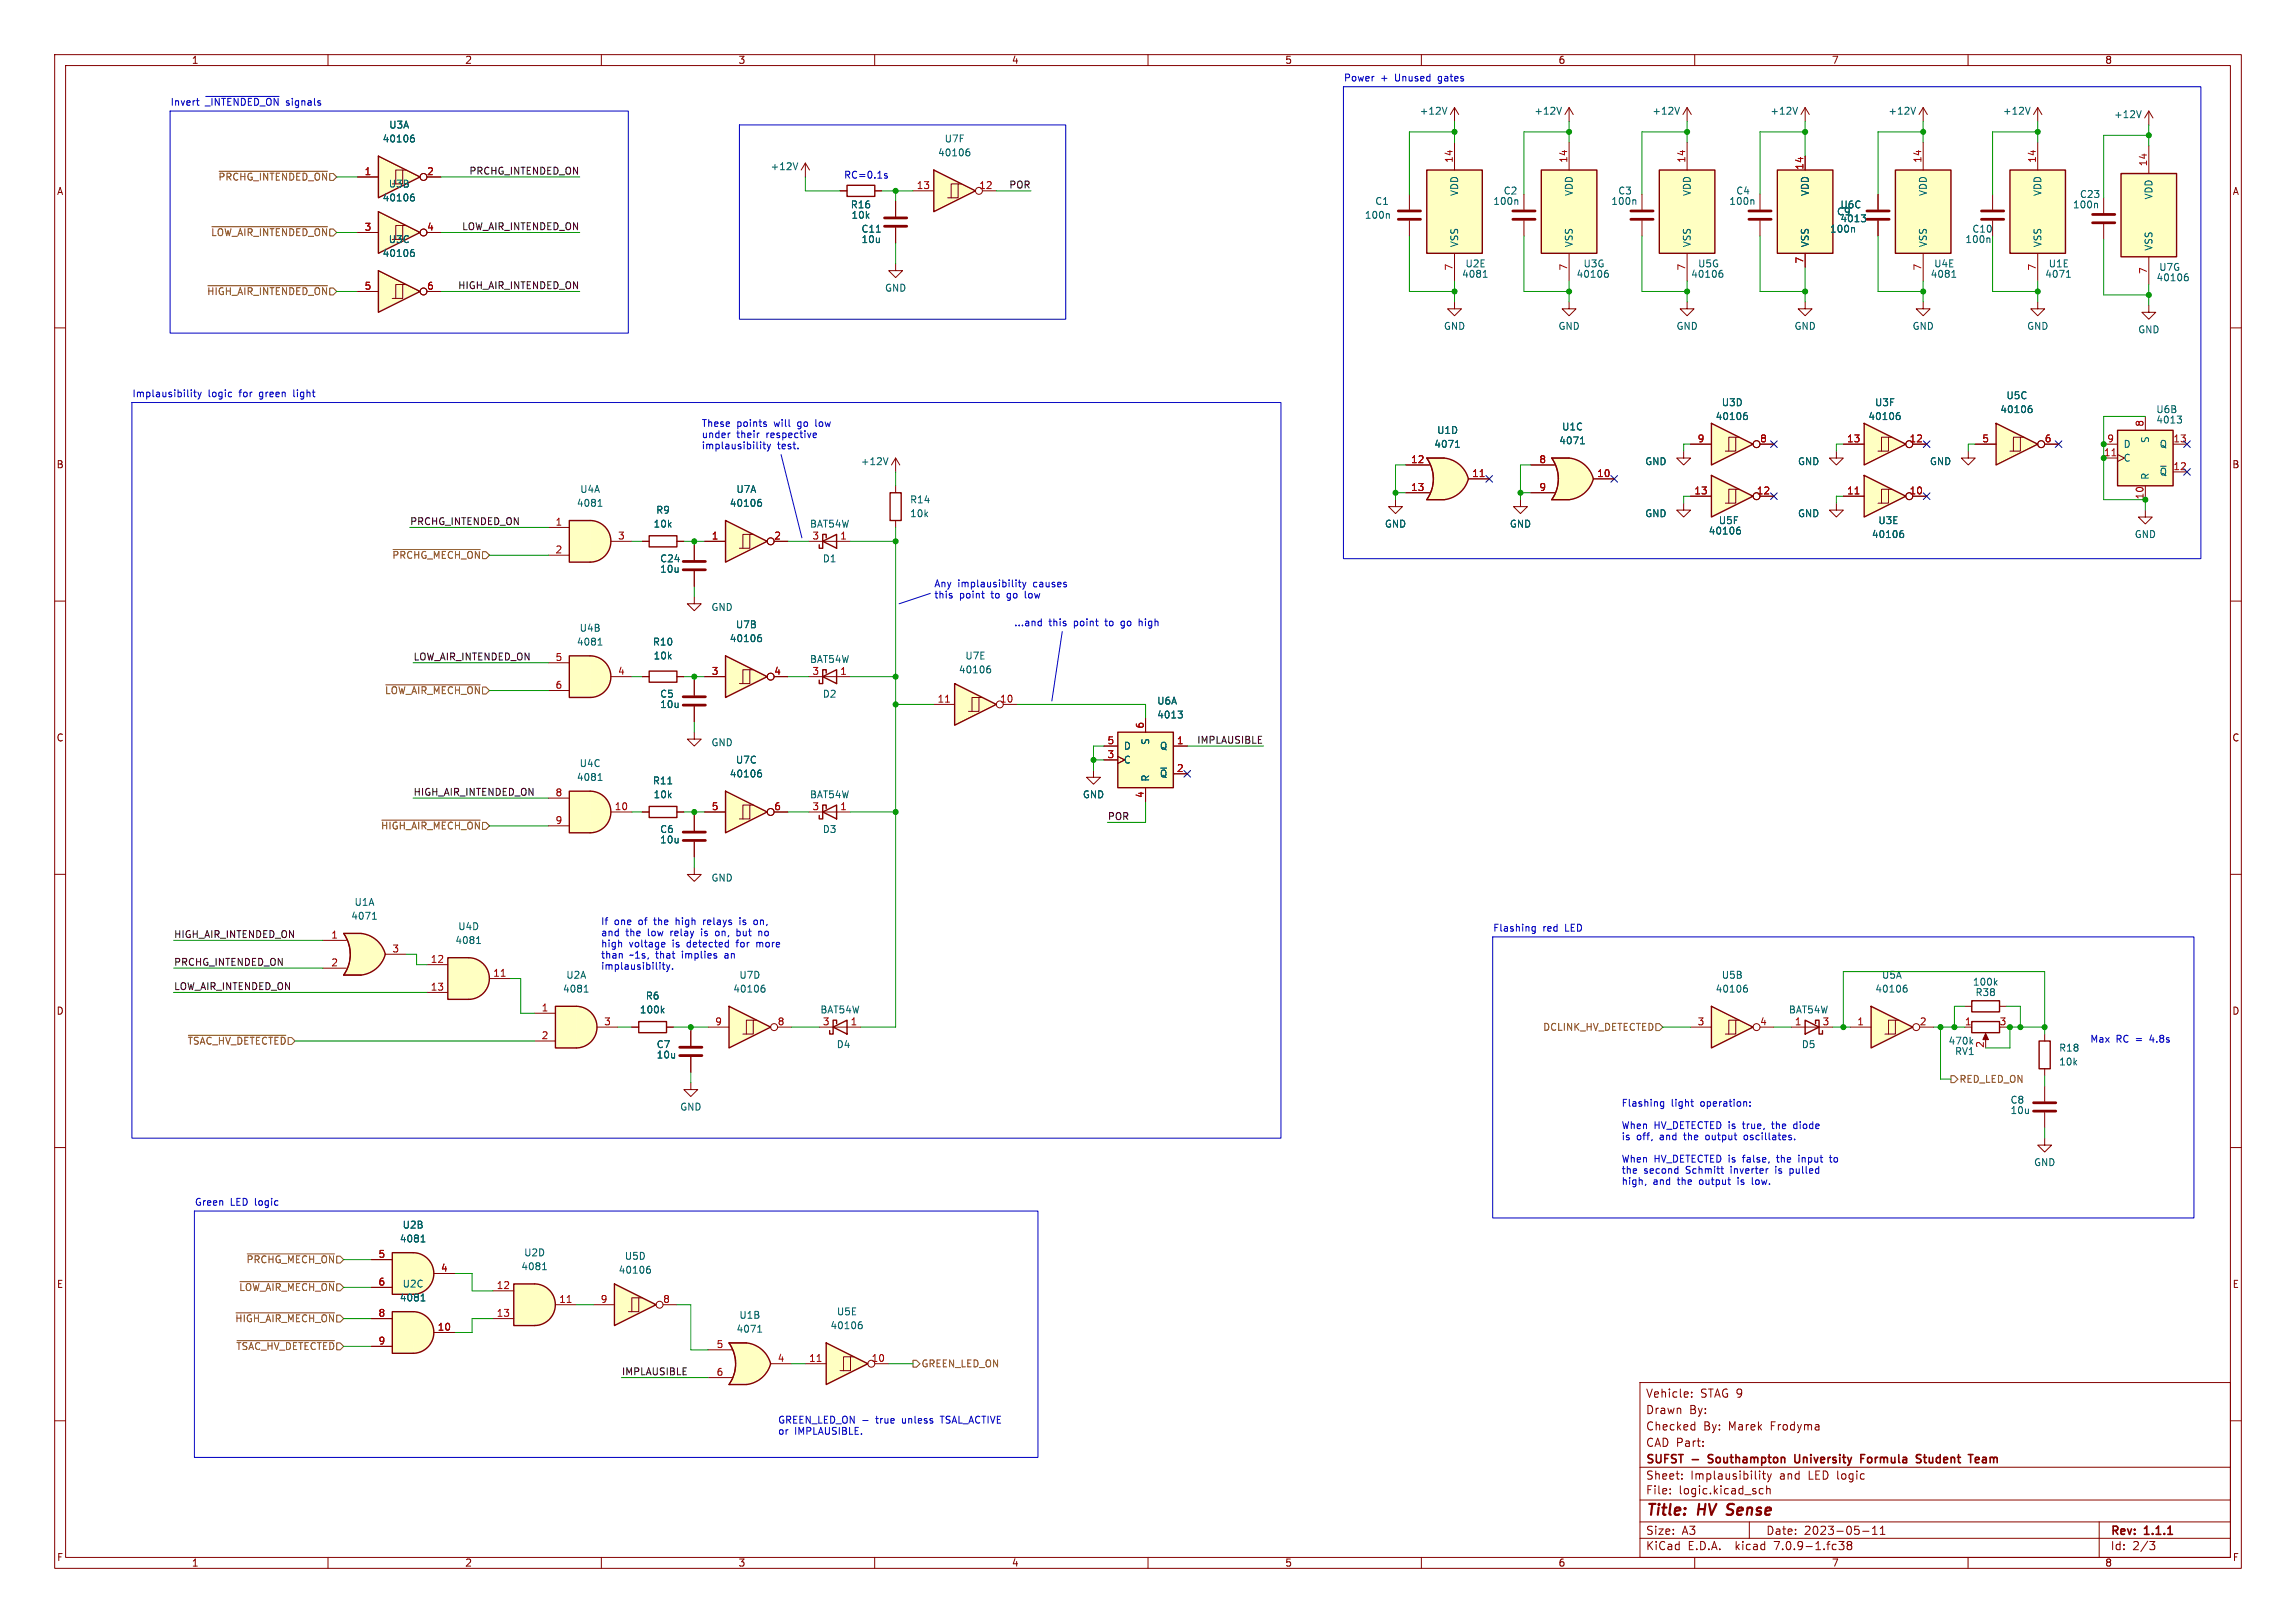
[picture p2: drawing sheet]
<svg xmlns="http://www.w3.org/2000/svg" width="420mm" height="297mm" viewBox="0 0 420 297" stroke-linecap="round" stroke-linejoin="round" font-family="sans-serif">
<defs><g id="words">
<g font-size="2.8" fill="#840000">
<text x="301" y="277.9">Title:</text>
<text x="310.6" y="277.9">HV Sense</text>
</g>
<g font-size="2.1" fill="#840000">
<text x="301" y="256">Vehicle:</text>
<text x="311" y="256">STAG 9</text>
<text x="301" y="262">Checked</text>
<text x="301" y="259">Drawn</text>
<text x="309" y="259">By:</text>
<text x="311.6" y="262">By:</text>
<text x="316.2" y="262">Marek</text>
<text x="324" y="262">Frodyma</text>
<text x="301" y="268.2">SUFST</text>
<text x="301" y="265">CAD Part:</text>
<text x="313.2" y="268.2">Southampton</text>
<text x="329.6" y="268.2">University</text>
<text x="342.2" y="268.2">Formula</text>
<text x="353.1" y="268.2">Student</text>
<text x="363.3" y="268.2">Team</text>
<text x="301" y="273.7">File:</text>
<text x="301" y="271">Sheet:</text>
<text x="307.1" y="273.7">logic.kicad_sch</text>
<text x="309.2" y="271">Implausibility</text>
<text x="325.6" y="271">and</text>
<text x="331" y="271">LED logic</text>
<text x="301" y="281.1">Size:</text>
<text x="307.6" y="281.1">A3</text>
<text x="323" y="281.1">Date:</text>
<text x="330" y="281.1">2023-05-11</text>
<text x="386" y="281.3">Rev:</text>
<text x="392.4" y="281.3">1.1.1</text>
<text x="301" y="283.9">KiCad</text>
<text x="308.7" y="283.9">E.D.A.</text>
<text x="317.6" y="283.9">kicad</text>
<text x="324.8" y="283.9">7.0.9-1.fc38</text>
<text x="386" y="283.9">Id:</text>
<text x="390.1" y="283.9">2/3</text>
</g>
<g font-size="1.8" fill="#840000">
<text x="35" y="11.9">1</text>
<text x="85" y="11.9">2</text>
<text x="135" y="11.9">3</text>
<text x="185" y="11.9">4</text>
<text x="235" y="11.9">5</text>
<text x="285" y="11.9">6</text>
<text x="335" y="11.9">7</text>
<text x="385" y="11.9">8</text>
<text x="10.3" y="35.9">A</text>
<text x="408.3" y="35.9">A</text>
<text x="10.3" y="85.9">B</text>
<text x="408.2" y="85.9">B</text>
<text x="10.3" y="135.9">C</text>
<text x="408.2" y="135.9">C</text>
<text x="10.3" y="185.9">D</text>
<text x="408.2" y="185.9">D</text>
<text x="10.3" y="235.9">E</text>
<text x="408.3" y="235.9">E</text>
<text x="10.3" y="285.9">F</text>
<text x="35" y="286.9">1</text>
<text x="85" y="286.9">2</text>
<text x="135" y="286.9">3</text>
<text x="185" y="286.9">4</text>
<text x="235" y="286.9">5</text>
<text x="285" y="286.9">6</text>
<text x="335" y="286.9">7</text>
<text x="385" y="286.9">8</text>
<text x="408.3" y="285.9">F</text>
</g>
<g font-size="1.8" fill="#0000c2">
<text x="245.7" y="15">Power</text>
<text x="252.5" y="15">+</text>
<text x="255.3" y="15">Unused</text>
<text x="263.3" y="15">gates</text>
<text x="31.1" y="19.4">Invert</text>
<text x="37.6" y="19.4">~{_INTENDED_ON}</text>
<text x="52.4" y="19.4">signals</text>
<text x="154.3" y="32.8">RC=0.1s</text>
<text x="24.1" y="72.8">Implausibility</text>
<text x="38.1" y="72.8">logic</text>
<text x="43.9" y="72.8">for</text>
<text x="47.7" y="72.8">green</text>
<text x="54.2" y="72.8">light</text>
<text x="128.3" y="78.2">These</text>
<text x="128.3" y="80.3">under</text>
<text x="128.3" y="82.3">implausibility</text>
<text x="134.8" y="80.3">their</text>
<text x="134.8" y="78.2">points</text>
<text x="140.3" y="80.3">respective</text>
<text x="141.7" y="78.2">will</text>
<text x="142.2" y="82.3">test.</text>
<text x="146.2" y="78.2">go</text>
<text x="149.6" y="78.2">low</text>
<text x="170.8" y="107.6">Any</text>
<text x="175.2" y="107.6">implausibility</text>
<text x="189.1" y="107.6">causes</text>
<text x="170.8" y="109.6">this</text>
<text x="175.5" y="109.6">point</text>
<text x="181.4" y="109.6">to</text>
<text x="184.5" y="109.6">go</text>
<text x="188" y="109.6">low</text>
<text x="185.4" y="114.7">...and</text>
<text x="191.9" y="114.7">this</text>
<text x="196.5" y="114.7">point</text>
<text x="202.5" y="114.7">to</text>
<text x="205.5" y="114.7">go</text>
<text x="209" y="114.7">high</text>
<text x="109.9" y="169.4">If</text>
<text x="109.9" y="171.4">and</text>
<text x="109.9" y="173.5">high</text>
<text x="112.4" y="169.4">one</text>
<text x="114.5" y="171.4">the</text>
<text x="115.1" y="173.5">voltage</text>
<text x="116.9" y="169.4">of</text>
<text x="118.6" y="171.4">low</text>
<text x="120" y="169.4">the</text>
<text x="122.9" y="171.4">relay</text>
<text x="123.1" y="173.5">is</text>
<text x="124.1" y="169.4">high</text>
<text x="125.9" y="173.5">detected</text>
<text x="128.7" y="171.4">is</text>
<text x="129.3" y="169.4">relays</text>
<text x="131.6" y="171.4">on,</text>
<text x="135.2" y="173.5">for</text>
<text x="135.6" y="171.4">but</text>
<text x="136.2" y="169.4">is</text>
<text x="139" y="169.4">on,</text>
<text x="139.1" y="173.5">more</text>
<text x="139.8" y="171.4">no</text>
<text x="273" y="170.6">Flashing</text>
<text x="282.2" y="170.6">red</text>
<text x="286.4" y="170.6">LED</text>
<text x="109.9" y="175.5">than</text>
<text x="109.9" y="177.6">implausibility.</text>
<text x="115.2" y="175.5">~1s,</text>
<text x="120.1" y="175.5">that</text>
<text x="125" y="175.5">implies</text>
<text x="133" y="175.5">an</text>
<text x="382.3" y="190.9">Max</text>
<text x="387.1" y="190.9">RC =</text>
<text x="393.5" y="190.9">4.8s</text>
<text x="296.5" y="202.6">Flashing</text>
<text x="305.7" y="202.6">light</text>
<text x="311.2" y="202.6">operation:</text>
<text x="296.5" y="206.7">When</text>
<text x="296.5" y="208.7">is</text>
<text x="299.3" y="208.7">off,</text>
<text x="302.6" y="206.7">HV_DETECTED is</text>
<text x="303.7" y="208.7">and</text>
<text x="308.3" y="208.7">the</text>
<text x="312.5" y="208.7">output</text>
<text x="319.1" y="206.7">true,</text>
<text x="319.7" y="208.7">oscillates.</text>
<text x="324.6" y="206.7">the</text>
<text x="328.8" y="206.7">diode</text>
<text x="296.5" y="212.8">When</text>
<text x="296.5" y="214.9">the</text>
<text x="300.7" y="214.9">second</text>
<text x="302.6" y="212.8">HV_DETECTED is</text>
<text x="308.5" y="214.9">Schmitt</text>
<text x="316.9" y="214.9">inverter</text>
<text x="319.1" y="212.8">false,</text>
<text x="325.2" y="214.9">is</text>
<text x="325.5" y="212.8">the</text>
<text x="328" y="214.9">pulled</text>
<text x="329.7" y="212.8">input</text>
<text x="335.6" y="212.8">to</text>
<text x="35.6" y="220.7">Green</text>
<text x="42.1" y="220.7">LED logic</text>
<text x="296.5" y="216.9">high,</text>
<text x="302.4" y="216.9">and</text>
<text x="307" y="216.9">the</text>
<text x="311.1" y="216.9">output</text>
<text x="318.3" y="216.9">is</text>
<text x="321.1" y="216.9">low.</text>
<text x="142.2" y="260.6">GREEN_LED_ON -</text>
<text x="142.2" y="262.6">or</text>
<text x="145.3" y="262.6">IMPLAUSIBLE.</text>
<text x="160.4" y="260.6">true</text>
<text x="165.3" y="260.6">unless</text>
<text x="172.6" y="260.6">TSAL_ACTIVE</text>
</g>
<g font-size="1.8" fill="#006464">
<text x="71.1" y="23.7">U3A</text>
<text x="259.6" y="21.2">+12V</text>
<text x="280.6" y="21.2">+12V</text>
<text x="302.2" y="21.2">+12V</text>
<text x="323.7" y="21.2">+12V</text>
<text x="345.3" y="21.2">+12V</text>
<text x="366.3" y="21.2">+12V</text>
<text x="386.6" y="21.8">+12V</text>
<text x="69.9" y="26.3">40106</text>
<text x="171.5" y="28.8">40106</text>
<text x="172.7" y="26.3">U7F</text>
<text x="71" y="34.5">U3B</text>
<text x="140.9" y="31.3">+12V</text>
<text x="266.9" y="36" transform="rotate(-90 266.9 36)">VDD</text>
<text x="275" y="35.8">C2</text>
<text x="287.9" y="36" transform="rotate(-90 287.9 36)">VDD</text>
<text x="295.9" y="35.8">C3</text>
<text x="309.5" y="36" transform="rotate(-90 309.5 36)">VDD</text>
<text x="317.5" y="35.8">C4</text>
<text x="331.1" y="36" transform="rotate(-90 331.1 36)">VDD</text>
<text x="352.7" y="36" transform="rotate(-90 352.7 36)">VDD</text>
<text x="373.6" y="36" transform="rotate(-90 373.6 36)">VDD</text>
<text x="69.9" y="37.1">40106</text>
<text x="155.5" y="38.3">R16</text>
<text x="155.7" y="40.2">10k</text>
<text x="249.6" y="40.2">100n</text>
<text x="251.5" y="37.7">C1</text>
<text x="273.1" y="37.7">100n</text>
<text x="294.7" y="37.7">100n</text>
<text x="316.2" y="37.7">100n</text>
<text x="335.9" y="39.6">C9</text>
<text x="336.6" y="38.3">U6C</text>
<text x="336.6" y="40.9">4013</text>
<text x="379.1" y="38.3">100n</text>
<text x="380.4" y="36.4">C23</text>
<text x="393.9" y="36.6" transform="rotate(-90 393.9 36.6)">VDD</text>
<text x="69.9" y="47.2">40106</text>
<text x="71" y="44.7">U3C</text>
<text x="157.5" y="42.8">C11</text>
<text x="157.5" y="44.7">10u</text>
<text x="266.9" y="45.3" transform="rotate(-90 266.9 45.3)">VSS</text>
<text x="287.9" y="45.3" transform="rotate(-90 287.9 45.3)">VSS</text>
<text x="309.5" y="45.3" transform="rotate(-90 309.5 45.3)">VSS</text>
<text x="331.1" y="45.3" transform="rotate(-90 331.1 45.3)">VSS</text>
<text x="334.7" y="42.8">100n</text>
<text x="352.7" y="45.3" transform="rotate(-90 352.7 45.3)">VSS</text>
<text x="359.4" y="44.7">100n</text>
<text x="360.7" y="42.8">C10</text>
<text x="373.6" y="45.3" transform="rotate(-90 373.6 45.3)">VSS</text>
<text x="393.9" y="46" transform="rotate(-90 393.9 46)">VSS</text>
<text x="161.8" y="53.6">GND</text>
<text x="267.3" y="51">4081</text>
<text x="268" y="49.1">U2E</text>
<text x="288.3" y="51">40106</text>
<text x="289.6" y="49.1">U3G</text>
<text x="309.3" y="51">40106</text>
<text x="310.5" y="49.1">U5G</text>
<text x="353.1" y="51">4081</text>
<text x="353.7" y="49.1">U4E</text>
<text x="374" y="51">4071</text>
<text x="374.7" y="49.1">U1E</text>
<text x="394.4" y="51.7">40106</text>
<text x="394.9" y="49.8">U7G</text>
<text x="264" y="60.6">GND</text>
<text x="285" y="60.6">GND</text>
<text x="306.6" y="60.6">GND</text>
<text x="328.2" y="60.6">GND</text>
<text x="349.8" y="60.6">GND</text>
<text x="370.7" y="60.6">GND</text>
<text x="391" y="61.2">GND</text>
<text x="313.7" y="77.1">40106</text>
<text x="314.9" y="74.5">U3D</text>
<text x="341.7" y="77.1">40106</text>
<text x="342.9" y="74.5">U3F</text>
<text x="365.8" y="75.8">40106</text>
<text x="366.9" y="73.3">U5C</text>
<text x="394.3" y="75.8">U6B</text>
<text x="394.3" y="77.7">4013</text>
<text x="262.3" y="82.1">4071</text>
<text x="262.8" y="79.6">U1D</text>
<text x="285.1" y="81.5">4071</text>
<text x="285.6" y="79">U1C</text>
<text x="388.4" y="82.1">D</text>
<text x="393.3" y="81.2" transform="rotate(-90 393.3 81.2)">S</text>
<text x="395" y="82.1">Q</text>
<text x="157.4" y="85.3">+12V</text>
<text x="300.9" y="85.3">GND</text>
<text x="328.8" y="85.3">GND</text>
<text x="352.9" y="85.3">GND</text>
<text x="388.4" y="84.7">C</text>
<text x="393.3" y="87.9" transform="rotate(-90 393.3 87.9)">R</text>
<text x="395" y="87.2">~{Q}</text>
<text x="105.4" y="92.9">4081</text>
<text x="106" y="90.4">U4A</text>
<text x="119.9" y="94.2">R9</text>
<text x="133.4" y="92.9">40106</text>
<text x="134.6" y="90.4">U7A</text>
<text x="166.4" y="94.8">10k</text>
<text x="166.4" y="92.3">R14</text>
<text x="300.9" y="94.8">GND</text>
<text x="328.8" y="94.8">GND</text>
<text x="119.5" y="96.7">10k</text>
<text x="148.1" y="96.7">BAT54W</text>
<text x="253.2" y="96.7">GND</text>
<text x="276.1" y="96.7">GND</text>
<text x="312.5" y="98">40106</text>
<text x="314.3" y="96.1">U5F</text>
<text x="342.3" y="98.7">40106</text>
<text x="343.5" y="96.1">U3E</text>
<text x="390.4" y="98.7">GND</text>
<text x="120.7" y="103.1">C24</text>
<text x="120.7" y="105">10u</text>
<text x="150.4" y="103.1">D1</text>
<text x="130" y="112">GND</text>
<text x="105.4" y="118.3">4081</text>
<text x="105.9" y="115.8">U4B</text>
<text x="119.3" y="118.3">R10</text>
<text x="133.4" y="117.7">40106</text>
<text x="134.5" y="115.2">U7B</text>
<text x="119.5" y="120.9">10k</text>
<text x="148.1" y="121.5">BAT54W</text>
<text x="175.3" y="123.4">40106</text>
<text x="176.5" y="120.9">U7E</text>
<text x="120.7" y="127.9">C5</text>
<text x="120.7" y="129.8">10u</text>
<text x="150.4" y="127.9">D2</text>
<text x="211.6" y="129.1">U6A</text>
<text x="211.6" y="131.7">4013</text>
<text x="130" y="136.8">GND</text>
<text x="205.5" y="137.4">D</text>
<text x="210.4" y="136.4" transform="rotate(-90 210.4 136.4)">S</text>
<text x="212.1" y="137.4">Q</text>
<text x="105.4" y="143.1">4081</text>
<text x="105.9" y="140.6">U4C</text>
<text x="119.3" y="143.7">R11</text>
<text x="133.4" y="142.5">40106</text>
<text x="134.5" y="139.9">U7C</text>
<text x="205.5" y="139.9">C</text>
<text x="210.4" y="143.1" transform="rotate(-90 210.4 143.1)">R</text>
<text x="212.1" y="142.5">~{Q}</text>
<text x="119.5" y="146.3">10k</text>
<text x="148.1" y="146.3">BAT54W</text>
<text x="198" y="146.3">GND</text>
<text x="120.7" y="152.6">C6</text>
<text x="120.7" y="154.5">10u</text>
<text x="150.4" y="152.6">D3</text>
<text x="130" y="161.5">GND</text>
<text x="64.8" y="166">U1A</text>
<text x="64.2" y="168.5">4071</text>
<text x="83.2" y="172.9">4081</text>
<text x="83.7" y="170.4">U4D</text>
<text x="103.5" y="179.3">U2A</text>
<text x="135.2" y="179.3">U7D</text>
<text x="314.9" y="179.3">U5B</text>
<text x="344.2" y="179.3">U5A</text>
<text x="102.9" y="181.8">4081</text>
<text x="116.9" y="185.6">100k</text>
<text x="118" y="183.1">R6</text>
<text x="134" y="181.8">40106</text>
<text x="150" y="185.6">BAT54W</text>
<text x="313.7" y="181.8">40106</text>
<text x="327.1" y="185.6">BAT54W</text>
<text x="343" y="181.8">40106</text>
<text x="360.8" y="180.6">100k</text>
<text x="361.3" y="182.5">R38</text>
<text x="120" y="192">C7</text>
<text x="153" y="192">D4</text>
<text x="329.5" y="192">D5</text>
<text x="356.3" y="191.4">470k</text>
<text x="120" y="193.9">10u</text>
<text x="357.5" y="193.3">RV1</text>
<text x="376.6" y="192.6">R18</text>
<text x="376.6" y="195.2">10k</text>
<text x="124.3" y="203.4">GND</text>
<text x="367.7" y="202.2">C8</text>
<text x="367.7" y="204.1">10u</text>
<text x="372" y="213.6">GND</text>
<text x="73" y="227.6">4081</text>
<text x="73.6" y="225">U2B</text>
<text x="95.3" y="232.6">4081</text>
<text x="95.8" y="230.1">U2D</text>
<text x="113.1" y="233.3">40106</text>
<text x="114.2" y="230.7">U5D</text>
<text x="73" y="238.4">4081</text>
<text x="73.6" y="235.8">U2C</text>
<text x="134.6" y="244.1">4071</text>
<text x="135.2" y="241.5">U1B</text>
<text x="151.8" y="243.4">40106</text>
<text x="153" y="240.9">U5E</text>
</g>
<g font-size="1.8" fill="#a90000">
<text x="265.8" y="29.9" transform="rotate(-90 265.8 29.9)">14</text>
<text x="286.8" y="29.9" transform="rotate(-90 286.8 29.9)">14</text>
<text x="308.4" y="29.9" transform="rotate(-90 308.4 29.9)">14</text>
<text x="351.5" y="29.9" transform="rotate(-90 351.5 29.9)">14</text>
<text x="372.5" y="29.9" transform="rotate(-90 372.5 29.9)">14</text>
<text x="66.6" y="32.1">1</text>
<text x="78" y="32.1">2</text>
<text x="167.6" y="34.7">13</text>
<text x="179" y="34.7">12</text>
<text x="329.9" y="31.2" transform="rotate(-90 329.9 31.2)">14</text>
<text x="392.8" y="30.5" transform="rotate(-90 392.8 30.5)">14</text>
<text x="66.6" y="42.3">3</text>
<text x="78" y="42.3">4</text>
<text x="66.6" y="53.1">5</text>
<text x="78" y="53.1">6</text>
<text x="265.8" y="49.6" transform="rotate(-90 265.8 49.6)">7</text>
<text x="286.8" y="49.6" transform="rotate(-90 286.8 49.6)">7</text>
<text x="308.4" y="49.6" transform="rotate(-90 308.4 49.6)">7</text>
<text x="329.9" y="48.3" transform="rotate(-90 329.9 48.3)">7</text>
<text x="351.5" y="49.6" transform="rotate(-90 351.5 49.6)">7</text>
<text x="372.5" y="49.6" transform="rotate(-90 372.5 49.6)">7</text>
<text x="392.8" y="50.2" transform="rotate(-90 392.8 50.2)">7</text>
<text x="310.4" y="81">9</text>
<text x="321.9" y="81">8</text>
<text x="337.8" y="81">13</text>
<text x="349.2" y="81">12</text>
<text x="362.5" y="81">5</text>
<text x="373.9" y="81">6</text>
<text x="384.8" y="83.6">11</text>
<text x="385.4" y="81">9</text>
<text x="392.2" y="78.2" transform="rotate(-90 392.2 78.2)">8</text>
<text x="397.5" y="81">13</text>
<text x="258" y="84.8">12</text>
<text x="258" y="89.9">13</text>
<text x="269.2" y="87.4">11</text>
<text x="281.5" y="84.8">8</text>
<text x="281.5" y="89.9">9</text>
<text x="292.1" y="87.4">10</text>
<text x="397.5" y="86.1">12</text>
<text x="309.8" y="90.6">13</text>
<text x="321.3" y="90.6">12</text>
<text x="337.8" y="90.6">11</text>
<text x="349.2" y="90.6">10</text>
<text x="392.2" y="91.5" transform="rotate(-90 392.2 91.5)">10</text>
<text x="101.5" y="96.3">1</text>
<text x="101.5" y="101.3">2</text>
<text x="113" y="98.8">3</text>
<text x="130.1" y="98.8">1</text>
<text x="141.5" y="98.8">2</text>
<text x="148.5" y="98.8">3</text>
<text x="153.6" y="98.8">1</text>
<text x="101.5" y="121">5</text>
<text x="113" y="123.6">4</text>
<text x="130.1" y="123.6">3</text>
<text x="141.5" y="123.6">4</text>
<text x="148.5" y="123.6">3</text>
<text x="153.6" y="123.6">1</text>
<text x="101.5" y="126.1">6</text>
<text x="171.4" y="128.7">11</text>
<text x="182.8" y="128.7">10</text>
<text x="202.5" y="136.3">5</text>
<text x="209.3" y="133.4" transform="rotate(-90 209.3 133.4)">6</text>
<text x="215.2" y="136.3">1</text>
<text x="202.5" y="138.8">3</text>
<text x="215.2" y="141.4">2</text>
<text x="101.5" y="145.8">8</text>
<text x="112.4" y="148.3">10</text>
<text x="130.1" y="148.3">5</text>
<text x="141.5" y="148.3">6</text>
<text x="148.5" y="148.3">3</text>
<text x="153.6" y="148.3">1</text>
<text x="209.3" y="146.1" transform="rotate(-90 209.3 146.1)">4</text>
<text x="101.5" y="150.9">9</text>
<text x="60.5" y="171.8">1</text>
<text x="60.5" y="176.9">2</text>
<text x="71.7" y="174.4">3</text>
<text x="78.7" y="176.3">12</text>
<text x="90.1" y="178.8">11</text>
<text x="78.7" y="181.4">13</text>
<text x="99" y="185.2">1</text>
<text x="99" y="190.2">2</text>
<text x="110.4" y="187.7">3</text>
<text x="130.7" y="187.7">9</text>
<text x="142.2" y="187.7">8</text>
<text x="150.4" y="187.7">3</text>
<text x="155.5" y="187.7">1</text>
<text x="310.4" y="187.7">3</text>
<text x="321.9" y="187.7">4</text>
<text x="328.2" y="187.7">1</text>
<text x="333.3" y="187.7">3</text>
<text x="339.7" y="187.7">1</text>
<text x="351.1" y="187.7">2</text>
<text x="359.3" y="187.7">1</text>
<text x="363" y="191.8" transform="rotate(-90 363 191.8)">2</text>
<text x="365.7" y="187.7">3</text>
<text x="69.1" y="230.3">5</text>
<text x="80.6" y="232.8">4</text>
<text x="69.1" y="235.3">6</text>
<text x="90.8" y="236">12</text>
<text x="102.2" y="238.5">11</text>
<text x="109.8" y="238.5">9</text>
<text x="121.2" y="238.5">8</text>
<text x="69.1" y="241">8</text>
<text x="80" y="243.6">10</text>
<text x="90.8" y="241">13</text>
<text x="69.1" y="246.1">9</text>
<text x="131" y="246.8">5</text>
<text x="131" y="251.8">6</text>
<text x="142.2" y="249.3">4</text>
<text x="147.9" y="249.3">11</text>
<text x="159.3" y="249.3">10</text>
</g>
<g font-size="1.8" fill="#725600">
<text x="39.9" y="33.2">~{PRCHG_INTENDED_ON}</text>
<text x="38.5" y="43.4">~{LOW_AIR_INTENDED_ON}</text>
<text x="37.8" y="54.2">~{HIGH_AIR_INTENDED_ON}</text>
<text x="71.7" y="102.5">~{PRCHG_MECH_ON}</text>
<text x="70.3" y="127.2">~{LOW_AIR_MECH_ON}</text>
<text x="69.6" y="152">~{HIGH_AIR_MECH_ON}</text>
<text x="34.2" y="191.4">~{TSAC_HV_DETECTED}</text>
<text x="282.2" y="188.8">DCLINK_HV_DETECTED</text>
<text x="358.3" y="198.3">RED_LED_ON</text>
<text x="45" y="231.4">~{PRCHG_MECH_ON}</text>
<text x="43.7" y="236.4">~{LOW_AIR_MECH_ON}</text>
<text x="42.9" y="242.2">~{HIGH_AIR_MECH_ON}</text>
<text x="43.1" y="247.2">~{TSAC_HV_DETECTED}</text>
<text x="168.5" y="250.4">GREEN_LED_ON</text>
</g>
<g font-size="1.8" fill="#0f0f0f">
<text x="85.8" y="32">PRCHG_INTENDED_ON</text>
<text x="184.5" y="34.6">POR</text>
<text x="84.4" y="42.2">LOW_AIR_INTENDED_ON</text>
<text x="83.7" y="53">HIGH_AIR_INTENDED_ON</text>
<text x="74.9" y="96.2">PRCHG_INTENDED_ON</text>
<text x="75.6" y="120.9">LOW_AIR_INTENDED_ON</text>
<text x="218.9" y="136.2">IMPLAUSIBLE</text>
<text x="75.6" y="145.7">HIGH_AIR_INTENDED_ON</text>
<text x="202.6" y="150.1">POR</text>
<text x="31.7" y="171.7">HIGH_AIR_INTENDED_ON</text>
<text x="31.7" y="176.8">PRCHG_INTENDED_ON</text>
<text x="31.7" y="181.3">LOW_AIR_INTENDED_ON</text>
<text x="113.7" y="251.7">IMPLAUSIBLE</text>
</g>
</g></defs>
<g fill="none" stroke="#840000" stroke-width=".18">
<path d="M10 10h400v277h-400zM12 12h396v273h-396zM60 10v2M110 10v2M160 10v2M210 10v2M260 10v2M310 10v2M360 10v2M10 60h2M408 60h2M10 110h2"/>
<path d="M408 110h2M10 160h2M408 160h2M10 210h2M408 210h2M10 260h2M300 253h108v32h-108zM309.4 254.8v.1M309.4 255.5v.2M408 260h2M300 278.5h108M300 274.5h108"/>
<path d="M300 268.5h108M305.5 273.2v.2M305.5 272.5v.1M307.7 270.5v.2M307.7 269.8v.1M309.6 260.7l.4 .1M310 260.2v1.5M310 261.6l-.4 .1M311.5 264.5v.2M311.5 263.8v.1M320 278.5v3M321.8 273.1l.3 .3 .4-.1"/>
<path d="M322.4 269.7h.5M322.5 272.5l-.4-.1-.3 .3M322.6 269.2v1.3l.3 .2M323.2 272.5l.2-.1 .3 .1 .1 .9M323.2 271.9v1.5M323.3 269.7l.4 1M323.7 270.7l-.4 .5M324 269.7l-.3 1M342.5 279.7l.4-.4v1.5M343.9 279.7l.5-.4v1.5M384 278.5v6.5M60 285v2"/>
<path d="M110 285v2M160 285v2M210 285v2M260 285v2M300 281.5h108M310 285v2M336.4 282.1h.9l-.5 .6 .4 .1v.6l-.2 .2-.6-.1M338.2 282.7l-.3-.3 .3-.3h.2l.3 .3-.3 .3M338.2 282.7l-.3 .3v.3l.3 .3h.2l.3-.3v-.4l-.3-.2M338.2 282.7h.2M340.7 280.2h1.2M342.5 280.8h.9"/>
<path d="M343.9 280.8h.9M360 285v2M393.2 282.1h1l-.5 .6 .4 .1 .1 .5-.3 .3h-.5"/>
</g>
<g fill="none" stroke="#840000" stroke-width=".3">
<path d="M309.5 267.1h1.2M312.5 267.6l.2 .1M312.5 266.3v.5M328.3 266.2l.1 1.3 .2 .2 .4-.1M340.4 266.9h.5M341.1 266.2h-.7v1.5M341.7 266.8v.7M350.8 266.2l.6 .1M351.1 267l.3 .3-.1 .2-.2 .2M351.8 266.7h.6M352 266.2v1.3l.4 .2M361.4 267.6h.6"/>
<path d="M361.4 266.8l.4-.1 .2 .3-.7 .2M396.5 280.8h.9"/>
</g>
<path d="M69.2 38.7l7.6 3.8-7.6 3.9z" fill="#ffffc2"/>
<g fill="none" stroke="#840000" stroke-width=".18">
<path d="M308.6 19.7l-.8 1.3M308.6 19.7v2.5M308.6 19.7l.8 1.3M300.4 35.6v2.8M65.4 42.5h3.8M73.7 41.3h-1.3v2.5M74.3 41.3h-.6v2.5h-1.9M78.1 42.5h2.5M300.4 40.4v2.8"/>
<circle cx="77.5" cy="42.5" r=".63"/>
</g>
<path d="M69.2 38.7l7.6 3.8-7.6 3.9z" fill="none" stroke="#840000" stroke-width=".25"/>
<path d="M307.2 19.6l-.4 1.3M75.3 36h.4l.1 .2-.1 .5-.4 .1M75.7 35.5l-.4 .1M299 36.6l.2 .1v.7" fill="none" stroke="#006464" stroke-width=".18"/>
<path d="M298.3 38.6h4.1M298.3 40.1h4.1" fill="none" stroke="#840000" stroke-width=".51"/>
<path d="M286.4 86.3l5.1 1.3a5.2 5.2 0 0 1-4.5 3.8z" fill="#ffffc2" stroke="#ffffc2" stroke-width=".18"/>
<path d="M283.8 91.4h3.2M283.8 83.8h3.2" fill="none" stroke="#ffffc2" stroke-width=".18"/>
<path d="M283.8 83.8h3.2v7.6h-3.2a6.7 6.7 0 0 0 0-7.6z" fill="#ffffc2"/>
<g fill="#ffffc2" stroke="#ffffc2" stroke-width=".18">
<path d="M287 83.8a5.1 5.1 0 0 1 4.5 3.8l-5 1.3z"/>
<path d="M75.6 240a3.8 3.8 0 0 1 3.8 3.8 3.8 3.8 0 0 1-3.8 3.8z"/>
</g>
<path d="M287 83.8h-3.2a6.6 6.6 0 0 1 0 7.6h3.2M287 83.8a5.1 5.1 0 0 1 4.5 3.8 5.2 5.2 0 0 1-4.5 3.8" fill="none" stroke="#840000" stroke-width=".25"/>
<path d="M280 85.1h4.4M280 90.2h4.4M287 83.8h-3.2a6.6 6.6 0 0 1 0 7.6h3.2M291.5 87.6h3.8M308 82.6v1.2h-1.3l1.3 1.3 1.2-1.3h-1.2" fill="none" stroke="#840000" stroke-width=".18"/>
<path d="M289.1 81.2h.7M289.2 80.3l.3-.3v1.2" fill="none" stroke="#006464" stroke-width=".18"/>
<path d="M71.8 240h3.8v7.6h-3.8z" fill="#ffffc2"/>
<path d="M261 31.1h10.1v15.3h-10.1zM162.8 90.2h2v5.1h-2zM71.8 240h3.8a3.8 3.8 0 0 1 3.8 3.8 3.8 3.8 0 0 1-3.8 3.8h-3.8z" fill="none" stroke="#840000" stroke-width=".25"/>
<path d="M266.1 26v5.1M266.1 46.4v5M163.8 83.8l-.7 1.3M163.8 83.8v2.6M163.8 88.9v1.3M163.8 95.3v1.2M163.8 83.8l.8 1.3M67.9 241.3h3.9M67.9 246.4h3.9M79.4 243.8h3.8" fill="none" stroke="#840000" stroke-width=".18"/>
<path d="M271.3 50.7h.7M271.6 49.7l-.2 .1M271.7 49.5v1.2M162.4 83.8l-.4 1.2M77 238.1h.7M77.1 237.1l.3-.3v1.3" fill="none" stroke="#006464" stroke-width=".18"/>
<g fill="#ffffc2" stroke="#ffffc2" stroke-width=".18">
<path d="M261 31.1h10.1v15.3h-10.1z"/>
<path d="M136 248.2l5 1.4a5.2 5.2 0 0 1-4.4 3.8z"/>
</g>
<path d="M133.3 253.4h3.2M133.3 245.7h3.2" fill="none" stroke="#ffffc2" stroke-width=".18"/>
<path d="M133.3 245.7h3.2v7.7h-3.2a6.7 6.7 0 0 0 0-7.7z" fill="#ffffc2"/>
<path d="M136.6 245.7a5.1 5.1 0 0 1 4.4 3.9l-5 1.3z" fill="#ffffc2" stroke="#ffffc2" stroke-width=".18"/>
<path d="M136.5 245.7h-3.2a6.6 6.6 0 0 1 0 7.7h3.2M136.6 245.7a5.1 5.1 0 0 1 4.4 3.9 5.2 5.2 0 0 1-4.4 3.8" fill="none" stroke="#840000" stroke-width=".25"/>
<path d="M129.5 247h4.4M129.5 252.1h4.4M136.5 245.7h-3.2a6.6 6.6 0 0 1 0 7.7h3.2M141 249.6h3.8" fill="none" stroke="#840000" stroke-width=".18"/>
<path d="M138.6 243.8h.7M138.7 242.8l.3-.3v1.3" fill="none" stroke="#006464" stroke-width=".18"/>
<path d="M151.1 245.7l7.6 3.9-7.6 3.8z" fill="#ffffc2"/>
<g fill="none" stroke="#840000" stroke-width=".18">
<path d="M278.8 35.6v2.8M287 26v5.1M278.8 40.4v2.8M287 46.4v5M147.3 249.6h3.8M155.6 248.3h-1.3v2.5M156.2 248.3h-.6v2.5h-1.9M160 249.6h2.6"/>
<circle cx="159.4" cy="249.6" r=".63"/>
</g>
<path d="M281.9 31.1h10.2v15.3h-10.2zM151.1 245.7l7.6 3.9-7.6 3.8z" fill="none" stroke="#840000" stroke-width=".25"/>
<path d="M149.5 249.1h.7" fill="none" stroke="#a90000" stroke-width=".18"/>
<path d="M277.5 36.6l.1 .1v.7M293.7 50h.4l.1 .2-.1 .4-.4 .1M294.1 49.5h-.4M157.2 242.4h.4l.1 .2v.4l-.5 .1M157.6 241.9h-.4" fill="none" stroke="#006464" stroke-width=".18"/>
<path d="M276.7 38.6h4.1M276.7 40.1h4.1" fill="none" stroke="#840000" stroke-width=".51"/>
<path d="M281.9 31.1h10.2v15.3h-10.2z" fill="#ffffc2" stroke="#ffffc2" stroke-width=".18"/>
<path d="M69.2 28.6l7.6 3.8-7.6 3.8z" fill="#ffffc2"/>
<g fill="none" stroke="#840000" stroke-width=".18">
<path d="M287 19.7l-.7 1.3M287 19.7v2.5M287 19.7l.8 1.3M65.4 32.4h3.8M73.7 31.1h-1.3v2.6M74.3 31.1h-.6v2.6h-1.9M78.1 32.4h2.5"/>
<circle cx="77.5" cy="32.4" r=".63"/>
</g>
<path d="M69.2 28.6l7.6 3.8-7.6 3.8z" fill="none" stroke="#840000" stroke-width=".25"/>
<path d="M285.6 19.6l-.4 1.3M75.3 25.2l.4 .1 .1 .1-.1 .5-.4 .1M75.7 24.7l-.4 .1" fill="none" stroke="#006464" stroke-width=".18"/>
<path d="M263.6 86.3l5 1.3a5.2 5.2 0 0 1-4.4 3.8z" fill="#ffffc2" stroke="#ffffc2" stroke-width=".18"/>
<path d="M261 91.4h3.2M261 83.8h3.2" fill="none" stroke="#ffffc2" stroke-width=".18"/>
<path d="M261 83.8h3.2v7.6h-3.2a6.7 6.7 0 0 0 0-7.6z" fill="#ffffc2"/>
<path d="M264.2 83.8a5.1 5.1 0 0 1 4.4 3.8l-5 1.3z" fill="#ffffc2" stroke="#ffffc2" stroke-width=".18"/>
<path d="M154.9 33.9h5.1v2h-5.1zM264.2 83.8h-3.2a6.6 6.6 0 0 1 0 7.6h3.2M264.2 83.8a5.1 5.1 0 0 1 4.4 3.8 5.2 5.2 0 0 1-4.4 3.8" fill="none" stroke="#840000" stroke-width=".25"/>
<g fill="none" stroke="#840000" stroke-width=".18">
<path d="M147.3 29.8l-.7 1.3M147.3 29.8v2.6M147.3 29.8l.8 1.3M153.7 34.9h1.2M160 34.9h1.3M163.8 36.8v2.8M163.8 48.3v1.2h1.3l-1.3 1.3-1.2-1.3h1.2M163.8 41.7v2.8M266.1 55.2v1.3h1.2l-1.2 1.3-1.3-1.3h1.3M257.2 85.1h4.3M257.2 90.2h4.3M264.2 83.8h-3.2a6.6 6.6 0 0 1 0 7.6h3.2"/>
<path d="M268.6 87.6h3.8"/>
</g>
<path d="M270.8 87.2h.7" fill="none" stroke="#a90000" stroke-width=".18"/>
<path d="M145.9 29.8l-.4 1.3M160.3 42.5h.7M266.2 81.9h.8M266.4 80.9l.2-.3v1.3" fill="none" stroke="#006464" stroke-width=".18"/>
<path d="M161.8 39.9h4.1M161.8 41.4h4.1" fill="none" stroke="#840000" stroke-width=".51"/>
<path d="M170.8 31.1l7.6 3.8-7.6 3.8z" fill="#ffffc2"/>
<g fill="none" stroke="#840000" stroke-width=".18">
<path d="M167 34.9h3.8M175.3 33.7h-1.3v2.5M175.9 33.7h-.6v2.5h-1.9M179.7 34.9h2.5"/>
<circle cx="179.1" cy="34.9" r=".63"/>
</g>
<path d="M170.8 31.1l7.6 3.8-7.6 3.8z" fill="none" stroke="#840000" stroke-width=".25"/>
<path d="M176.9 27.7l.4 .1 .1 .2-.1 .4-.4 .1M177.3 27.2l-.4 .1" fill="none" stroke="#006464" stroke-width=".18"/>
<path d="M105.4 184.2a3.8 3.8 0 0 1 3.8 3.8 3.8 3.8 0 0 1-3.8 3.8z" fill="#ffffc2" stroke="#ffffc2" stroke-width=".18"/>
<path d="M101.6 184.2h3.8v7.6h-3.8z" fill="#ffffc2"/>
<path d="M101.6 184.2h3.8a3.8 3.8 0 0 1 3.8 3.8 3.8 3.8 0 0 1-3.8 3.8h-3.8zM116.8 186.9h5.1v2.1h-5.1z" fill="none" stroke="#840000" stroke-width=".25"/>
<path d="M97.8 185.4h3.8M97.8 190.5h3.8M109.2 188h3.8M115.6 188h1.2M121.9 188h1.3" fill="none" stroke="#840000" stroke-width=".18"/>
<path d="M106.9 181.6h.7M107 180.6l.2-.3v1.3M121.1 184.9l.4 .5M121.5 184.5l-.5 .5" fill="none" stroke="#006464" stroke-width=".18"/>
<path d="M313.1 184.2l7.6 3.8-7.6 3.8z" fill="#ffffc2"/>
<g fill="none" stroke="#840000" stroke-width=".18">
<path d="M309.2 188h3.9M317.5 186.7h-1.3v2.5M318.1 186.7h-.6v2.5h-1.9M321.9 188h2.6M327.7 188h7.6"/>
<circle cx="321.3" cy="188" r=".63"/>
</g>
<path d="M313.1 184.2l7.6 3.8-7.6 3.8zM330.2 186.7l2.5 1.3-2.5 1.2zM332.1 187.3v-.6h.6v2.5h.7v-.6" fill="none" stroke="#840000" stroke-width=".25"/>
<path d="M319.2 180.8h.3l.1 .2v.4l-.4 .2M319.5 180.3h-.3" fill="none" stroke="#006464" stroke-width=".18"/>
<path d="M342.3 184.2l7.6 3.8-7.6 3.8z" fill="#ffffc2"/>
<g fill="none" stroke="#840000" stroke-width=".18">
<path d="M338.5 188h3.8M346.7 186.7h-1.3v2.5M347.3 186.7h-.6v2.5h-1.9M351.2 188h2.5"/>
<circle cx="350.5" cy="188" r=".63"/>
</g>
<path d="M342.3 184.2l7.6 3.8-7.6 3.8z" fill="none" stroke="#840000" stroke-width=".25"/>
<path d="M348.4 180.8h.3l.2 .2-.1 .4-.4 .2M348.7 180.3h-.3" fill="none" stroke="#006464" stroke-width=".18"/>
<path d="M75.6 229.2a3.8 3.8 0 0 1 3.8 3.8 3.8 3.8 0 0 1-3.8 3.9z" fill="#ffffc2" stroke="#ffffc2" stroke-width=".18"/>
<path d="M71.8 229.2h3.8v7.7h-3.8z" fill="#ffffc2"/>
<path d="M367.7 31.1h10.1v15.3h-10.1zM388 31.8h10.1v15.2h-10.1zM71.8 229.2h3.8a3.8 3.8 0 0 1 3.8 3.8 3.8 3.8 0 0 1-3.8 3.9h-3.8z" fill="none" stroke="#840000" stroke-width=".25"/>
<g fill="none" stroke="#840000" stroke-width=".18">
<path d="M266.1 19.7l-.8 1.3M266.1 19.7v2.5M266.1 19.7l.7 1.3M372.7 19.7l-.7 1.3M372.7 19.7v2.5M372.7 19.7l.8 1.3M257.8 35.6v2.8M372.7 26v5.1M384.8 36.2v2.8M393.1 20.3v2.6M393.1 26.7v5.1M393.1 20.3l-.8 1.3"/>
<path d="M393.1 20.3l.7 1.3M257.8 40.4v2.8M308.6 55.2v1.3h1.3l-1.3 1.3-1.3-1.3h1.3M372.7 55.2v1.3h1.3l-1.3 1.3-1.2-1.3h1.2M372.7 46.4v5M384.8 41v2.8M393.1 55.9v1.3h1.2l-1.2 1.2-1.3-1.2h1.3M393.1 47v5.1M255.3 91.4v1.3h1.2l-1.2 1.3-1.3-1.3h1.3M278.1 91.4v1.3h1.3l-1.3 1.3-1.2-1.3h1.2M392.4 93.3v1.3h1.3l-1.3 1.3-1.2-1.3h1.2M67.9 230.5h3.9"/>
<path d="M67.9 235.6h3.9M79.4 233h3.8"/>
</g>
<path d="M264.7 19.6l-.4 1.3M371.4 19.6l-.5 1.3M254 39.1l.1 .2v.6M383.5 37.2l.2 .2v.6M391.7 20.3l-.4 1.2M378 50.7h.7M378.2 49.7l-.1 .1M378.4 49.5v1.2M399.8 50.6l.4 .1 .1 .1-.1 .5-.4 .1M400.2 50.1l-.4 .1M77 227.3h.7M77.1 226.3l.3-.3v1.3" fill="none" stroke="#006464" stroke-width=".18"/>
<path d="M255.8 38.6h4M382.8 39.2h4M255.8 40.1h4M382.8 40.8h4" fill="none" stroke="#840000" stroke-width=".51"/>
<g fill="#ffffc2" stroke="#ffffc2" stroke-width=".18">
<path d="M388 31.8h10.1v15.2h-10.1z"/>
<path d="M367.7 31.1h10.1v15.3h-10.1z"/>
</g>
<path d="M365.1 77.5l7.6 3.8-7.6 3.8z" fill="#ffffc2"/>
<g fill="none" stroke="#840000" stroke-width=".18">
<path d="M308 92.1v1.2h-1.3l1.3 1.3 1.2-1.3h-1.2M335.9 92.1v1.2h-1.3l1.3 1.3 1.3-1.3h-1.3M335.9 82.6v1.2h-1.3l1.3 1.3 1.3-1.3h-1.3M361.3 81.3h3.8M369.6 80h-1.3v2.6M370.2 80h-.6v2.6h-1.9M374 81.3h2.6M117.5 148.6h1.2M123.8 148.6h1.3"/>
<circle cx="373.4" cy="81.3" r=".63"/>
</g>
<path d="M365.1 77.5l7.6 3.8-7.6 3.8zM118.7 147.6h5.1v2h-5.1z" fill="none" stroke="#840000" stroke-width=".25"/>
<path d="M371.2 74.7l.4 .1 .1 .2v.4l-.5 .1M371.6 74.2l-.4 .1M122.2 143.5h.7" fill="none" stroke="#006464" stroke-width=".18"/>
<path d="M313.1 87l7.6 3.8-7.6 3.8z" fill="#ffffc2"/>
<g fill="none" stroke="#840000" stroke-width=".18">
<path d="M309.2 90.8h3.9M317.5 89.5h-1.3v2.6M318.1 89.5h-.6v2.6h-1.9M321.9 90.8h2.6"/>
<circle cx="321.3" cy="90.8" r=".63"/>
</g>
<path d="M313.1 87l7.6 3.8-7.6 3.8z" fill="none" stroke="#840000" stroke-width=".25"/>
<path d="M317.9 96.9l.4 .1 .1 .2-.1 .4-.4 .1M318 96.5h.3" fill="none" stroke="#006464" stroke-width=".18"/>
<path d="M313.1 77.5l7.6 3.8-7.6 3.8z" fill="#ffffc2"/>
<g fill="none" stroke="#840000" stroke-width=".18">
<path d="M392.4 76.2v2.5M309.2 81.3h3.9M317.5 80h-1.3v2.6M318.1 80h-.6v2.6h-1.9M321.9 81.3h2.6M360 82.6v1.2h-1.2l1.2 1.3 1.3-1.3h-1.3M384.8 81.3h2.5M384.8 83.8h2.5M387.3 83.2l1.3 .6-1.3 .7M392.4 88.9v2.5M397.5 81.3h2.5M397.5 86.4h2.5"/>
<circle cx="321.3" cy="81.3" r=".63"/>
</g>
<path d="M313.1 77.5l7.6 3.8-7.6 3.8zM387.3 78.7h10.2v10.2h-10.2z" fill="none" stroke="#840000" stroke-width=".25"/>
<path d="M319.2 76l.3 .1 .1 .1v.5l-.4 .1M319.5 75.5l-.3 .1M398.3 76.1h.7l-.4 .5M398.8 76.6l.2 .3v.3l-.2 .2" fill="none" stroke="#006464" stroke-width=".18"/>
<path d="M387.3 78.7h10.2v10.2h-10.2z" fill="#ffffc2" stroke="#ffffc2" stroke-width=".18"/>
<path d="M386.3 83.4h.7" fill="none" stroke="#a90000" stroke-width=".18"/>
<path d="M341 77.5l7.6 3.8-7.6 3.8z" fill="#ffffc2"/>
<g fill="none" stroke="#840000" stroke-width=".18">
<path d="M117.5 99.1h1.2M123.8 99.1h1.3M337.2 81.3h3.8M345.4 80h-1.2v2.6M346.1 80h-.7v2.6h-1.9M349.9 81.3h2.5"/>
<circle cx="349.2" cy="81.3" r=".63"/>
</g>
<path d="M341 77.5l7.6 3.8-7.6 3.8zM118.7 98h5.1v2.1h-5.1z" fill="none" stroke="#840000" stroke-width=".25"/>
<path d="M347.1 76l.4 .1 .1 .1-.1 .5-.4 .1M347.5 75.5l-.4 .1" fill="none" stroke="#006464" stroke-width=".18"/>
<path d="M69.2 49.5l7.6 3.8-7.6 3.9z" fill="#ffffc2"/>
<g fill="none" stroke="#840000" stroke-width=".18">
<path d="M65.4 53.3h3.8M73.7 52.1h-1.3v2.5M74.3 52.1h-.6v2.5h-1.9M78.1 53.3h2.5"/>
<circle cx="77.5" cy="53.3" r=".63"/>
</g>
<path d="M69.2 49.5l7.6 3.8-7.6 3.9z" fill="none" stroke="#840000" stroke-width=".25"/>
<path d="M75.3 46.1l.4 .1 .1 .2-.1 .4-.4 .1M75.7 45.7h-.4" fill="none" stroke="#006464" stroke-width=".18"/>
<path d="M341 87l7.6 3.8-7.6 3.8z" fill="#ffffc2"/>
<g fill="none" stroke="#840000" stroke-width=".18">
<path d="M308.6 26v5.1M287 55.2v1.3h1.3l-1.3 1.3-1.3-1.3h1.3M308.6 46.4v5M337.2 90.8h3.8M345.4 89.5h-1.2v2.6M346.1 89.5h-.7v2.6h-1.9M349.9 90.8h2.5"/>
<circle cx="349.2" cy="90.8" r=".63"/>
</g>
<path d="M303.5 31.1h10.2v15.3h-10.2zM341 87l7.6 3.8-7.6 3.8z" fill="none" stroke="#840000" stroke-width=".25"/>
<path d="M339.3 90.4h.8" fill="none" stroke="#a90000" stroke-width=".18"/>
<path d="M314.7 50h.3l.2 .2-.1 .4-.4 .1M315 49.5h-.3M347.7 97.6h.4l.1 .2v.4l-.5 .2M348.1 97.1l-.4 .1" fill="none" stroke="#006464" stroke-width=".18"/>
<path d="M303.5 31.1h10.2v15.3h-10.2z" fill="#ffffc2" stroke="#ffffc2" stroke-width=".18"/>
<path d="M132.7 95.3l7.6 3.8-7.6 3.8z" fill="#ffffc2"/>
<g fill="none" stroke="#840000" stroke-width=".18">
<path d="M128.9 99.1h3.8M137.2 97.8h-1.3v2.5M137.8 97.8h-.6v2.5h-1.9M141.6 99.1h2.5M148 99.1h7.6M127 134v1.3h1.3l-1.3 1.2-1.3-1.2h1.3M127 124.5v2.8M127 129.3v2.8"/>
<circle cx="141" cy="99.1" r=".63"/>
</g>
<path d="M132.7 95.3l7.6 3.8-7.6 3.8zM150.5 99.1l2.5-1.3v2.5zM151.1 98.4v-.6h-.6v2.5h-.6v-.6" fill="none" stroke="#840000" stroke-width=".25"/>
<path d="M138.8 91.9h.4l.1 .2-.1 .4-.4 .2M139.2 91.4h-.4" fill="none" stroke="#006464" stroke-width=".18"/>
<path d="M125 129h4M125 127.5h4" fill="none" stroke="#840000" stroke-width=".51"/>
<path d="M132.7 144.8l7.6 3.8-7.6 3.8z" fill="#ffffc2"/>
<g fill="none" stroke="#840000" stroke-width=".18">
<path d="M351.8 55.2v1.3h1.3l-1.3 1.3-1.3-1.3h1.3M148 123.8h7.6M128.9 148.6h3.8M137.2 147.3h-1.3v2.6M137.8 147.3h-.6v2.6h-1.9M141.6 148.6h2.5M200 141v1.2h1.3l-1.3 1.3-1.2-1.3h1.2M374 208.3v1.3h1.3l-1.3 1.2-1.3-1.2h1.3"/>
<circle cx="141" cy="148.6" r=".63"/>
</g>
<path d="M150.5 123.8l2.5-1.2v2.5zM151.1 123.2v-.6h-.6v2.5h-.6v-.6M132.7 144.8l7.6 3.8-7.6 3.8z" fill="none" stroke="#840000" stroke-width=".25"/>
<path d="M138.8 141.4l.4 .1 .1 .1-.1 .5-.4 .1M139.2 140.9l-.4 .1" fill="none" stroke="#006464" stroke-width=".18"/>
<path d="M174.6 125.1l7.6 3.8-7.6 3.8z" fill="#ffffc2"/>
<g fill="none" stroke="#840000" stroke-width=".18">
<path d="M351.8 19.7l-.8 1.3M351.8 19.7v2.5M351.8 19.7l.8 1.3M170.8 128.9h3.8M179.1 127.6h-1.3v2.6M179.7 127.6h-.6v2.6h-1.9M183.5 128.9h2.6M201.9 136.5h2.6M201.9 139.1h2.6M204.5 138.4l1.2 .7-1.2 .6M209.5 131.4v2.6M214.6 136.5h2.6"/>
<path d="M209.5 144.1v2.6M214.6 141.6h2.6"/>
<circle cx="182.9" cy="128.9" r=".63"/>
</g>
<path d="M174.6 125.1l7.6 3.8-7.6 3.8zM204.5 134h10.1v10.1h-10.1z" fill="none" stroke="#840000" stroke-width=".25"/>
<path d="M173 128.5h.7" fill="none" stroke="#a90000" stroke-width=".18"/>
<path d="M350.4 19.6l-.4 1.3M180.7 122.3l.4 .1 .1 .2v.4l-.5 .1M181.1 121.9h-.4M215.5 130.1h.8l-.4 .5M216 130.6l.3 .2v.3l-.3 .3" fill="none" stroke="#006464" stroke-width=".18"/>
<g fill="#ffffc2" stroke="#ffffc2" stroke-width=".18">
<path d="M204.5 134h10.1v10.1h-10.1z"/>
<path d="M107.9 120a3.8 3.8 0 0 1 3.8 3.8 3.8 3.8 0 0 1-3.8 3.8z"/>
</g>
<path d="M104.1 120h3.8v7.6h-3.8z" fill="#ffffc2"/>
<path d="M104.1 120h3.8a3.8 3.8 0 0 1 3.8 3.8 3.8 3.8 0 0 1-3.8 3.8h-3.8zM118.7 122.8h5.1v2h-5.1z" fill="none" stroke="#840000" stroke-width=".25"/>
<path d="M330.2 19.7l-.8 1.3M330.2 19.7v2.5M330.2 19.7l.8 1.3M330.2 55.2v1.3h1.3l-1.3 1.3-1.3-1.3h1.3M100.3 121.3h3.8M100.3 126.4h3.8M111.8 123.8h3.8M117.5 123.8h1.2M123.8 123.8h1.3M126.4 198.1v1.3h1.2l-1.2 1.3-1.3-1.3h1.3" fill="none" stroke="#840000" stroke-width=".18"/>
<path d="M328.8 19.6l-.4 1.3M109.4 118.1h.7M109.5 117.1l.3-.3v1.3" fill="none" stroke="#006464" stroke-width=".18"/>
<path d="M65.5 173.3l5 1.3a5.2 5.2 0 0 1-4.4 3.8z" fill="#ffffc2" stroke="#ffffc2" stroke-width=".18"/>
<path d="M62.9 178.4h3.1M62.9 170.8h3.1" fill="none" stroke="#ffffc2" stroke-width=".18"/>
<path d="M62.9 170.8h3.1v7.6h-3.1a6.7 6.7 0 0 0 0-7.6z" fill="#ffffc2"/>
<g fill="#ffffc2" stroke="#ffffc2" stroke-width=".18">
<path d="M66.1 170.8a5.1 5.1 0 0 1 4.4 3.8l-5 1.3z"/>
<path d="M85.7 175.3a3.8 3.8 0 0 1 3.8 3.8 3.8 3.8 0 0 1-3.8 3.8z"/>
</g>
<path d="M66 170.8h-3.1a6.6 6.6 0 0 1 0 7.6h3.1M66.1 170.8a5.1 5.1 0 0 1 4.4 3.8 5.2 5.2 0 0 1-4.4 3.8" fill="none" stroke="#840000" stroke-width=".25"/>
<path d="M59.1 172.1h4.3M59.1 177.2h4.3M66 170.8h-3.1a6.6 6.6 0 0 1 0 7.6h3.1M70.5 174.6h3.8" fill="none" stroke="#840000" stroke-width=".18"/>
<path d="M68.1 168.2h.8M68.2 167.3l.3-.4v1.3" fill="none" stroke="#006464" stroke-width=".18"/>
<path d="M81.9 175.3h3.8v7.6h-3.8z" fill="#ffffc2"/>
<path d="M346.7 31.1h10.2v15.3h-10.2zM81.9 175.3h3.8a3.8 3.8 0 0 1 3.8 3.8 3.8 3.8 0 0 1-3.8 3.8h-3.8z" fill="none" stroke="#840000" stroke-width=".25"/>
<path d="M351.8 26v5.1M364.5 35.6v2.8M351.8 46.4v5M364.5 40.4v2.8M78.1 176.5h3.8M89.5 179.1h3.8M78.1 181.6h3.8" fill="none" stroke="#840000" stroke-width=".18"/>
<path d="M91.7 178.7h.7" fill="none" stroke="#a90000" stroke-width=".18"/>
<path d="M357 50.7h.8M357.3 49.7l-.1 .1M357.4 49.5v1.2M363.8 43.5l.2 .2v.7M87.2 172.7h.7M87.3 171.7l.2-.3v1.3" fill="none" stroke="#006464" stroke-width=".18"/>
<path d="M346.7 31.1h10.2v15.3h-10.2z" fill="#ffffc2" stroke="#ffffc2" stroke-width=".18"/>
<path d="M362.5 38.6h4M362.5 40.1h4" fill="none" stroke="#840000" stroke-width=".51"/>
<path d="M132.7 120l7.6 3.8-7.6 3.8z" fill="#ffffc2"/>
<g fill="none" stroke="#840000" stroke-width=".18">
<path d="M127 99.7v2.8M127 109.2v1.3h1.3l-1.3 1.3-1.3-1.3h1.3M127 104.5v2.8M128.9 123.8h3.8M137.2 122.6h-1.3v2.5M137.8 122.6h-.6v2.5h-1.9M141.6 123.8h2.5"/>
<circle cx="141" cy="123.8" r=".63"/>
</g>
<path d="M132.7 120l7.6 3.8-7.6 3.8z" fill="none" stroke="#840000" stroke-width=".25"/>
<path d="M138.8 116.6l.4 .1 .1 .2-.1 .4-.4 .1M139.2 116.1l-.4 .1" fill="none" stroke="#006464" stroke-width=".18"/>
<path d="M125 104.3h4M125 102.7h4" fill="none" stroke="#840000" stroke-width=".51"/>
<path d="M107.9 95.3a3.8 3.8 0 0 1 3.8 3.8 3.8 3.8 0 0 1-3.8 3.8z" fill="#ffffc2" stroke="#ffffc2" stroke-width=".18"/>
<path d="M104.1 95.3h3.8v7.6h-3.8z" fill="#ffffc2"/>
<path d="M104.1 95.3h3.8a3.8 3.8 0 0 1 3.8 3.8 3.8 3.8 0 0 1-3.8 3.8h-3.8z" fill="none" stroke="#840000" stroke-width=".25"/>
<path d="M100.3 96.5h3.8M111.8 99.1h3.8M100.3 101.6h3.8" fill="none" stroke="#840000" stroke-width=".18"/>
<path d="M109.4 92.7h.7M109.5 91.7l.3-.3v1.3" fill="none" stroke="#006464" stroke-width=".18"/>
<path d="M107.9 144.8a3.8 3.8 0 0 1 3.8 3.8 3.8 3.8 0 0 1-3.8 3.8z" fill="#ffffc2" stroke="#ffffc2" stroke-width=".18"/>
<path d="M104.1 144.8h3.8v7.6h-3.8z" fill="#ffffc2"/>
<path d="M104.1 144.8h3.8a3.8 3.8 0 0 1 3.8 3.8 3.8 3.8 0 0 1-3.8 3.8h-3.8zM150.5 148.6l2.5-1.3v2.6zM151.1 148v-.7h-.6v2.6h-.6v-.7M360.7 183.1h5.1v2.1h-5.1zM360.7 186.9h5.1v2.1h-5.1zM373 190.5h2v5.1h-2z" fill="none" stroke="#840000" stroke-width=".25"/>
<g fill="none" stroke="#840000" stroke-width=".18">
<path d="M321.9 35.6v2.8M321.9 40.4v2.8M100.3 146.1h3.8M100.3 151.1h3.8M111.8 148.6h3.8M127 158.8v1.2h1.3l-1.3 1.3-1.3-1.3h1.3M148 148.6h7.6M359.4 184.2h1.3M359.4 188h1.3M363.2 189.5v1M365.8 184.2h1.2M374 189.2v1.3"/>
<path d="M374 195.6v1.3M374 198.8v2.7M374 203.6v2.8"/>
</g>
<path d="M320.6 36.6l.2 .1v.7M109.4 142.8h.7M109.5 141.9l.3-.4v1.3M364.9 179.8l.4 .5M365.3 179.4l-.5 .5M360.5 190.6l.4 .5M360.9 190.2l-.5 .5" fill="none" stroke="#006464" stroke-width=".18"/>
<path d="M319.9 38.6h4.1M319.9 40.1h4.1M372 203.3h4M372 201.8h4" fill="none" stroke="#840000" stroke-width=".51"/>
<path d="M363.2 189.1l.5 1.1h-1z" fill="#840000" stroke="#840000" stroke-width=".18"/>
<path d="M133.3 184.2l7.7 3.8-7.7 3.8z" fill="#ffffc2"/>
<g fill="none" stroke="#840000" stroke-width=".18">
<path d="M127 149.2v2.8M127 154.1v2.7M129.5 188h3.8M137.8 186.7h-1.3v2.5M138.4 186.7h-.6v2.5h-1.9M142.2 188h2.6M149.9 188h7.6"/>
<circle cx="141.6" cy="188" r=".63"/>
</g>
<path d="M133.3 184.2l7.7 3.8-7.7 3.8zM152.4 188l2.5-1.3v2.5zM153 187.3v-.6h-.6v2.5h-.6v-.6" fill="none" stroke="#840000" stroke-width=".25"/>
<path d="M139.5 180.8h.3l.1 .2v.4l-.4 .2M139.8 180.3h-.3" fill="none" stroke="#006464" stroke-width=".18"/>
<path d="M125 153.8h4M125 152.3h4" fill="none" stroke="#840000" stroke-width=".51"/>
<path d="M112.4 234.9l7.6 3.9-7.6 3.8z" fill="#ffffc2"/>
<g fill="none" stroke="#840000" stroke-width=".18">
<path d="M330.2 28.6v2.5M330.2 46.4v2.5M108.6 238.8h3.8M116.8 237.5h-1.2v2.5M117.5 237.5h-.7v2.5h-1.9M121.3 238.8h2.5"/>
<circle cx="120.6" cy="238.8" r=".63"/>
</g>
<path d="M325.1 31.1h10.2v15.3h-10.2zM112.4 234.9l7.6 3.9-7.6 3.8z" fill="none" stroke="#840000" stroke-width=".25"/>
<path d="M340.5 39.3h.8l-.5 .5M341 39.8l.3 .2v.3l-.3 .3M118.5 232.2l.4 .1 .1 .1-.1 .5-.4 .1M118.9 231.7l-.4 .1" fill="none" stroke="#006464" stroke-width=".18"/>
<g fill="#ffffc2" stroke="#ffffc2" stroke-width=".18">
<path d="M325.1 31.1h10.2v15.3h-10.2z"/>
<path d="M97.8 234.9a3.8 3.8 0 0 1 3.8 3.9 3.8 3.8 0 0 1-3.8 3.8z"/>
</g>
<path d="M94 234.9h3.8v7.7h-3.8z" fill="#ffffc2"/>
<path d="M94 234.9h3.8a3.8 3.8 0 0 1 3.8 3.9 3.8 3.8 0 0 1-3.8 3.8h-3.8z" fill="none" stroke="#840000" stroke-width=".25"/>
<g fill="none" stroke="#840000" stroke-width=".18">
<path d="M65.4 32.4h3.8M78.1 32.4h2.5M153.7 34.9h1.2M160 34.9h1.3M163.8 36.8v2.8M330.2 28.6v2.5M343.5 35.6v2.8M65.4 53.3h3.8M65.4 42.5h3.8M78.1 53.3h2.5M78.1 42.5h2.5M163.8 41.7v2.8"/>
<path d="M330.2 46.4v2.5M343.5 40.4v2.8M117.5 99.1h1.2M123.8 99.1h1.3M127 99.7v2.8M128.9 99.1h3.8M141.6 99.1h2.5M257.2 85.1h4.3M257.2 90.2h4.3M268.6 87.6h3.8M280 85.1h4.4M280 90.2h4.4"/>
<path d="M291.5 87.6h3.8M309.2 81.3h3.9M309.2 90.8h3.9M321.9 81.3h2.6M321.9 90.8h2.6M337.2 81.3h3.8M337.2 90.8h3.8M349.9 81.3h2.5M349.9 90.8h2.5M361.3 81.3h3.8M374 81.3h2.6M127 104.5v2.8"/>
<path d="M117.5 123.8h1.2M123.8 123.8h1.3M127 124.5v2.8M127 129.3v2.8M128.9 123.8h3.8M141.6 123.8h2.5M201.9 136.5h2.6M201.9 139.1h2.6M204.5 138.4l1.2 .7-1.2 .6M209.5 131.4v2.6M214.6 136.5h2.6M117.5 148.6h1.2"/>
<path d="M123.8 148.6h1.3M127 149.2v2.8M127 154.1v2.7M128.9 148.6h3.8M141.6 148.6h2.5M209.5 144.1v2.6M214.6 141.6h2.6M115.6 188h1.2M121.9 188h1.3M126.4 188.6v2.8M126.4 193.4v2.8M67.9 230.5h3.9"/>
<path d="M67.9 235.6h3.9M79.4 233h3.8M90.2 236.2h3.8M101.6 238.8h3.8M67.9 241.3h3.9M67.9 246.4h3.9M79.4 243.8h3.8M90.2 241.3h3.8"/>
<circle cx="77.5" cy="32.4" r=".63"/>
<circle cx="77.5" cy="53.3" r=".63"/>
<circle cx="77.5" cy="42.5" r=".63"/>
<circle cx="141" cy="99.1" r=".63"/>
<circle cx="321.3" cy="90.8" r=".63"/>
<circle cx="321.3" cy="81.3" r=".63"/>
<circle cx="349.2" cy="81.3" r=".63"/>
<circle cx="349.2" cy="90.8" r=".63"/>
<circle cx="373.4" cy="81.3" r=".63"/>
<circle cx="141" cy="123.8" r=".63"/>
<circle cx="141" cy="148.6" r=".63"/>
</g>
<path d="M270.8 87.2h.7M339.3 90.4h.8M103.7 238.3h.8" fill="none" stroke="#a90000" stroke-width=".18"/>
<g fill="none" stroke="#006464" stroke-width=".18">
<path d="M75.3 25.2l.4 .1 .1 .1-.1 .5-.4 .1M75.3 36h.4l.1 .2-.1 .5-.4 .1M75.7 24.7l-.4 .1M75.7 35.5l-.4 .1M340.5 39.3h.8l-.5 .5M341 39.8l.3 .2v.3l-.3 .3M75.3 46.1l.4 .1 .1 .2-.1 .4-.4 .1M75.7 45.7h-.4M160.3 42.5h.7M339 41.6l.2 .2v.7M319.2 76l.3 .1 .1 .1v.5l-.4 .1M319.5 75.5l-.3 .1"/>
<path d="M347.1 76l.4 .1 .1 .1-.1 .5-.4 .1M347.5 75.5l-.4 .1M371.2 74.7l.4 .1 .1 .2v.4l-.5 .1M371.6 74.2l-.4 .1M138.8 91.9h.4l.1 .2-.1 .4-.4 .2M139.2 91.4h-.4M266.2 81.9h.8M266.4 80.9l.2-.3v1.3M289.1 81.2h.7M289.2 80.3l.3-.3v1.2M317.9 96.9l.4 .1 .1 .2-.1 .4-.4 .1M318 96.5h.3"/>
<path d="M347.7 97.6h.4l.1 .2v.4l-.5 .2M348.1 97.1l-.4 .1M138.8 116.6l.4 .1 .1 .2-.1 .4-.4 .1M139.2 116.1l-.4 .1M215.5 130.1h.8l-.4 .5M216 130.6l.3 .2v.3l-.3 .3M122.2 143.5h.7M138.8 141.4l.4 .1 .1 .1-.1 .5-.4 .1M139.2 140.9l-.4 .1M121.1 184.9l.4 .5M121.5 184.5l-.5 .5M77 238.1h.7"/>
<path d="M77 227.3h.7M77.1 226.3l.3-.3v1.3M77.1 237.1l.3-.3v1.3M99.2 232.4h.8M99.4 231.4l.2-.3v1.3"/>
</g>
<path d="M341.5 38.6h4.1M341.5 40.1h4.1M124.3 193.2h4.1M124.3 191.6h4.1" fill="none" stroke="#840000" stroke-width=".51"/>
<g fill="none" stroke="#725600" stroke-width=".18">
<path d="M40.1 31.3h19.8M38 52.3h21.9M38.8 41.5h21.1M71.9 100.6h15.9M70.6 125.3h17.2M69.8 150.1h18M34.5 189.5h17.8M302.9 187.3h.6l.7 .7-.7 .6h-.6zM356.9 196.9h.6l.6 .6-.6 .6h-.6zM43.9 234.5h17.3M45.2 229.5h16M43.2 240.3h18"/>
<path d="M43.3 245.3h17.9M167 248.9h.6l.7 .7-.7 .6h-.6z"/>
</g>
<g fill="none" stroke="#0000c2" stroke-width=".18">
<path d="M35.9 18.4h.5M36.1 19.1l.3 .2M37.6 17.6h13.4M58.5 18.8l.2 .2-.2 .3M58.5 18.4l.1 .1M245.7 15.9h156.9v86.3h-156.9zM31.1 20.3h83.8v40.7h-83.8zM135.3 22.9h59.6v35.5h-59.6zM161.8 32l.5 .4-.2 .2-.3-.1M162.3 31.8h-.3l-.2 .1M24.1 73.7h210.2v134.6h-210.2zM35 71.3v.2"/>
<path d="M35 71.8v.8M35.4 71.8h.5M35.6 71.3v1.1l.3 .2M36.2 71.8l.3 .8M36.5 72.6l-.3 .4M36.8 71.8l-.3 .8M42.3 71.8h.1M42.4 72.6h-.1M133.6 79.2l-.3 .1M138.8 79.2h.1M139.9 77.6l.3 .1v.2l-.2 .1h-.2M139.9 77.2l.3 .1"/>
<path d="M148.8 79.3l.4-.1 .2 .3-.6 .2M139.1 80.9v.1M139.1 81.3v.8M139.6 81.3h.4M139.7 80.9v1.1l.3 .1M140.3 81.3l.3 .8M140.6 82.1l-.3 .5M140.9 81.3l-.3 .8M142.9 83.2l3.8 15.2M146 82v.1M148.8 80h.5M170.2 108.6l-5.7 1.9"/>
<path d="M174.1 109.1v.3M179.6 108.6h.4M179.8 109.4h.2M185.9 106.1v.1M185.9 106.6v.8M186.3 106.6h.5M186.5 106.1v1.1l.3 .2M187.1 106.6l.3 .8M187.4 107.4l-.3 .4M187.7 106.6l-.3 .8M190.4 113.7h.1M190.5 113.3v1.2"/>
<path d="M190.5 114.5h-.1M194.3 115.6l-1.9 12.7M208.4 113.3v1.2M208.6 113.7l-.2 .1M113.6 172.5l.1 .8M113.8 174.6v.7M121.1 176.5h.5M121.2 172.5h.4v.3l-.6 .1M121.3 176.1v1.1l.3 .2M121.6 173.2l-.4 .1M121.9 176.5l.3 .9M122.2 177.4l-.3 .4"/>
<path d="M122.5 176.5l-.3 .9M123 177.3v.1M128.7 168.4v.8M128.9 168.4l-.2 .2M131 170.5l-.1 .1 .1 .6M131.1 175v.3M134.8 170v1.3M134.8 171.2l.4 .1M135.2 170.4l-.4 .1M135.4 167.9v.2M135.4 168.4v.8M138 169.1l.1 .1 .3-.1"/>
<path d="M138.4 168.4h-.3l-.1 .1M138.4 172.5v.8M138.6 172.5l-.2 .1M138.8 170.5l.4-.1 .1 .2M138.8 170.4v.9M273 171.5h128.3v51.4h-128.3zM280.2 170.2l.3 .2 .3-.1M280.8 169.6v1l-.2 .2h-.3M280.8 169.6h-.3l-.3 .2M301.1 216.7l-.2 .2M303.7 202.2l.3 .2h.3M304.3 201.6v1l-.2 .3-.3-.1"/>
<path d="M304.3 201.7l-.3-.1-.3 .2M306.8 213.9h.1M306.9 213.4v1.3M306.9 214.7h-.1M309.3 201.6h.5M309.5 202.3l.3 .1M314.8 213.9h.5M315 214.5l.3 .2M319.1 207.8l-.1 .2 .1 .5M319.4 201.7l.1 .7M320.1 202.3v.1M320.1 201.7v.1"/>
<path d="M320.5 215.5v1.1l.2 .2M323.3 213.9h.1M327.4 213.9v1.2M327.4 214.7h.1M327.5 213.9h-.1M328.2 205.7l-.1 .2 .1 .6M328.3 208.5v.1M329.1 211.4v.1M329.1 211.8v.9M334.6 211.8h.5M334.8 211.4v1.1l.3 .2M35.6 221.6h154.3v45.1h-154.3z"/>
<path d="M157.8 259.9h1"/>
</g>
<g fill="none" stroke="#009600" stroke-width=".18">
<path d="M61.6 32.4h3.8M80.6 32.4h25.4M147.3 32.4v2.5h6.4M161.3 34.9h5.7M163.8 34.9v1.9M182.2 34.9h6.4M266.1 24.1h-8.3v11.5M266.1 22.2v3.8M287 24.1h-8.2v11.5M287 22.2v3.8M308.6 24.1h-8.2v11.5M308.6 22.2v3.8"/>
<path d="M330.2 24.1h-8.3v11.5M330.2 22.2v6.4M351.8 24.1h-8.3v11.5M351.8 22.2v3.8M372.7 22.2v3.8M372.7 24.1h-8.2v11.5M393.1 24.8h-8.3v11.4M393.1 22.9v3.8M61.6 42.5h3.8M61.6 53.3h3.8M80.6 42.5h25.4M80.6 53.3h25.4"/>
<path d="M163.8 44.5v3.8M257.8 43.2v10.1h8.3M266.1 51.4v3.8M278.8 43.2v10.1h8.2M287 51.4v3.8M300.4 43.2v10.1h8.2M308.6 51.4v3.8M321.9 43.2v10.1h8.3M330.2 48.9v6.3M343.5 43.2v10.1h8.3M351.8 51.4v3.8M364.5 43.2v10.1h8.2"/>
<path d="M372.7 51.4v3.8M384.8 43.8v10.2h8.3M393.1 52.1v3.8M392.4 76.2h-7.6v15.2h7.6v1.9M74.9 96.5h25.4M115.6 99.1h1.9M125.1 99.1h3.8M127 99.1v.6M144.1 99.1h3.9M155.6 99.1h8.2M163.8 86.4v2.5M163.8 96.5v91.5h-6.3"/>
<path d="M255.3 90.2h1.9M257.2 85.1h-1.9v6.3M278.1 90.2h1.9M280 85.1h-1.9v6.3M309.2 81.3h-1.2v1.3M309.2 90.8h-1.2v1.3M337.2 90.8h-1.3v1.3M337.2 81.3h-1.3v1.3M361.3 81.3h-1.3v1.3M89.5 101.6h10.8M127 107.3v1.9M75.6 121.3h24.7"/>
<path d="M89.5 126.4h10.8M115.6 123.8h1.9M125.1 123.8h3.8M127 123.8v.7M127 132.1v1.9M144.1 123.8h3.9M155.6 123.8h8.2M163.8 128.9h7M186.1 128.9h23.4v2.5M200 139.1h1.9M201.9 136.5h-1.9v4.5M217.2 136.5h13.9"/>
<path d="M75.6 146.1h24.7M89.5 151.1h10.8M115.6 148.6h1.9M125.1 148.6h3.8M127 148.6v.6M127 156.8v2M144.1 148.6h3.9M155.6 148.6h8.2M209.5 146.7v3.8h-6.9M31.7 172.1h27.4M31.7 177.2h27.4M74.3 174.6h1.9v1.9h1.9"/>
<path d="M93.3 179.1h1.9v6.3h2.6M31.7 181.6h46.4M54 190.5h43.8M113 188h2.6M123.2 188h6.3M126.4 188v.6M126.4 196.2v1.9M144.8 188h5.1M304.2 188h5M324.5 188h3.2M335.3 188h3.2M337.2 188v-10.2h36.8v11.4"/>
<path d="M353.7 188h5.7M355 188v9.5h1.9M359.4 184.2h-1.9v3.8M367 188h7M367 184.2h2.6v3.8M367.7 188v3.8h-4.5M374 196.9v1.9M374 206.4v1.9M62.9 230.5h5M62.9 235.6h5M83.2 233h3.2v3.2h3.8M105.4 238.8h3.2"/>
<path d="M123.8 238.8h2.6v8.2h3.1M62.9 241.3h5M62.9 246.4h5M90.2 241.3h-3.8v2.5h-3.2M113.7 252.1h15.8M144.8 249.6h2.5M162.6 249.6h4.4"/>
</g>
<g fill="none" stroke="#000084" stroke-width=".18">
<path d="M271.8 87l1.2 1.2M273 87l-1.2 1.2M294.7 87l1.2 1.2M295.9 87l-1.2 1.2M323.9 90.2l1.2 1.2M323.9 80.7l1.2 1.2M325.1 90.2l-1.2 1.2M325.1 80.7l-1.2 1.2M351.8 80.7l1.2 1.2M351.8 90.2l1.2 1.2M353 80.7l-1.2 1.2M353 90.2l-1.2 1.2"/>
<path d="M375.9 80.7l1.3 1.2M377.2 80.7l-1.3 1.2M399.4 80.7l1.3 1.2M399.4 85.8l1.3 1.2M400.7 80.7l-1.3 1.2M400.7 85.8l-1.3 1.2M216.6 141l1.2 1.2M217.8 141l-1.2 1.2"/>
</g>
<g fill="#009600" stroke="#009600" stroke-width=".18">
<circle cx="337.2" cy="188" r=".46"/>
<circle cx="355" cy="188" r=".46"/>
<circle cx="369.6" cy="188" r=".46"/>
<circle cx="374" cy="188" r=".46"/>
<circle cx="351.8" cy="53.3" r=".46"/>
<circle cx="330.2" cy="53.3" r=".46"/>
<circle cx="308.6" cy="53.3" r=".46"/>
<circle cx="351.8" cy="24.1" r=".46"/>
<circle cx="330.2" cy="24.1" r=".46"/>
<circle cx="308.6" cy="24.1" r=".46"/>
<circle cx="393.1" cy="54" r=".46"/>
<circle cx="384.8" cy="81.3" r=".46"/>
<circle cx="372.7" cy="24.1" r=".46"/>
<circle cx="372.7" cy="53.3" r=".46"/>
<circle cx="393.1" cy="24.8" r=".46"/>
<circle cx="384.8" cy="83.8" r=".46"/>
<circle cx="392.4" cy="91.4" r=".46"/>
<circle cx="266.1" cy="53.3" r=".46"/>
<circle cx="255.3" cy="90.2" r=".46"/>
<circle cx="287" cy="24.1" r=".46"/>
<circle cx="266.1" cy="24.1" r=".46"/>
<circle cx="278.1" cy="90.2" r=".46"/>
<circle cx="287" cy="53.3" r=".46"/>
<circle cx="357.5" cy="188" r=".46"/>
<circle cx="367.7" cy="188" r=".46"/>
<circle cx="200" cy="139.1" r=".46"/>
<circle cx="163.8" cy="99.1" r=".46"/>
<circle cx="163.8" cy="123.8" r=".46"/>
<circle cx="127" cy="123.8" r=".46"/>
<circle cx="126.4" cy="188" r=".46"/>
<circle cx="127" cy="148.6" r=".46"/>
<circle cx="163.8" cy="148.6" r=".46"/>
<circle cx="163.8" cy="128.9" r=".46"/>
<circle cx="127" cy="99.1" r=".46"/>
<circle cx="163.8" cy="34.9" r=".46"/>
</g>
<use href="#words"/>
</svg>
